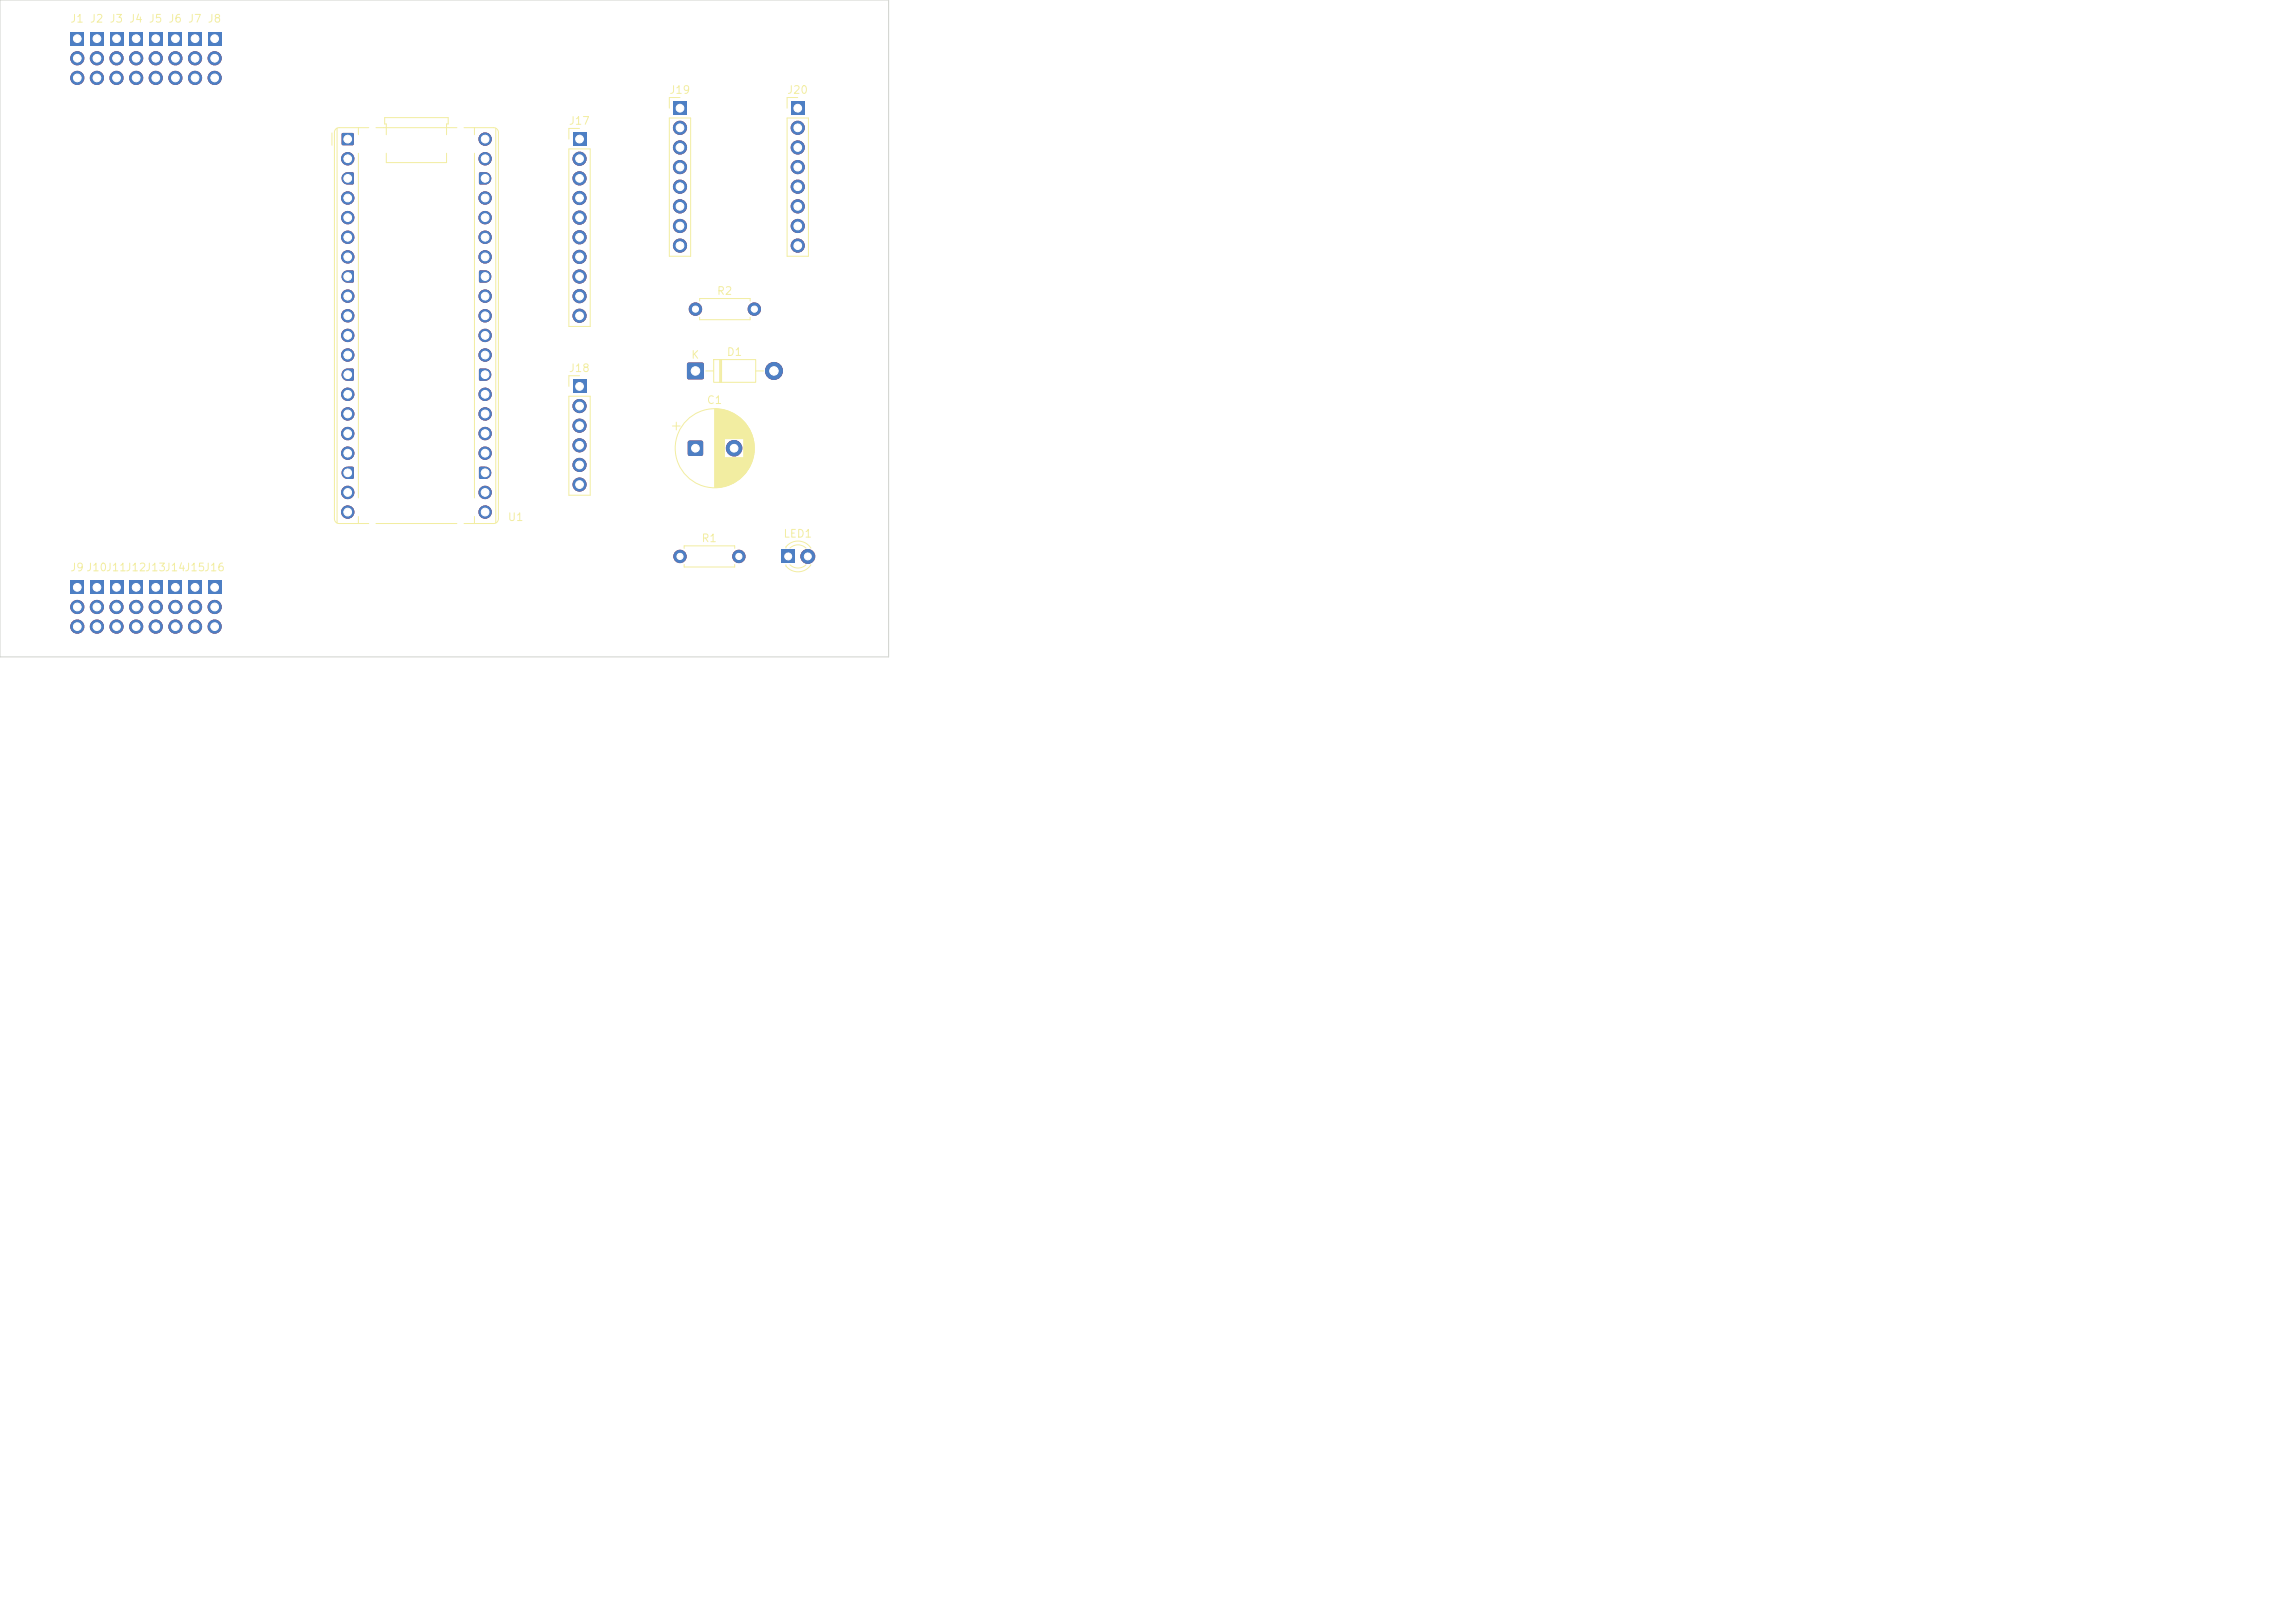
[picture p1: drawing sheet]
<svg xmlns="http://www.w3.org/2000/svg" width="297mm" height="210mm" viewBox="0 0 297 210" stroke-linecap="round" stroke-linejoin="round" font-family="sans-serif">
<defs><g id="words">
<g font-size="1" fill="#f2eda1">
<text x="9" y="3.2">J1 J2 J3 J4 J5 J6 J7 J8</text>
<text x="73.5" y="16.4">J17</text>
<text x="86.5" y="12.4">J19</text>
<text x="101.8" y="12.4">J20</text>
<text x="92.7" y="38.4">R2</text>
<text x="89.4" y="46.7">K</text>
<text x="94" y="46.3">D1</text>
<text x="73.5" y="48.4">J18</text>
<text x="91.4" y="52.5">C1</text>
<text x="65.6" y="67.7">U1</text>
<text x="90.7" y="70.4">R1</text>
<text x="101.3" y="69.8">LED1</text>
<text x="9" y="74.2">J9 J10J11J12J13J14J15J16</text>
</g>
</g></defs>
<path d="M89 47l.1-.1h1.8l.1 .1 .1 .2v1.7l-.1 .1-.2 .1h-1.7l-.1-.1-.1-.1v-1.7z" fill="#c83434"/>
<circle cx="100.2" cy="48" r="1.1" fill="#c83434" stroke="#c83434" stroke-width=".13"/>
<path d="M14.2 75.2h1.7v1.7h-1.7z" fill="#c83434"/>
<g fill="#c83434" stroke="#c83434" stroke-width=".13">
<circle cx="15.1" cy="78.5" r=".85"/>
<circle cx="15.1" cy="81.1" r=".85"/>
</g>
<path d="M89.1 57.1l.2-.1h1.5l.1 .1 .1 .2v1.5l-.1 .1-.1 .1h-1.5l-.2-.1-.1-.1v-1.5z" fill="#c83434"/>
<circle cx="95" cy="58" r="1" fill="#c83434" stroke="#c83434" stroke-width=".13"/>
<path d="M19.3 4.2h1.7v1.7h-1.7z" fill="#c83434"/>
<g fill="#c83434" stroke="#c83434" stroke-width=".13">
<circle cx="20.2" cy="7.5" r=".85"/>
<circle cx="20.2" cy="10.1" r=".85"/>
<circle cx="90" cy="40" r=".8"/>
<circle cx="97.6" cy="40" r=".8"/>
</g>
<path d="M26.9 75.2h1.7v1.7h-1.7z" fill="#c83434"/>
<g fill="#c83434" stroke="#c83434" stroke-width=".13">
<circle cx="27.8" cy="78.5" r=".85"/>
<circle cx="27.8" cy="81.1" r=".85"/>
</g>
<path d="M87.1 13.2h1.8v1.7h-1.8z" fill="#c83434"/>
<g fill="#c83434" stroke="#c83434" stroke-width=".13">
<circle cx="88" cy="16.5" r=".85"/>
<circle cx="88" cy="19.1" r=".85"/>
<circle cx="88" cy="21.6" r=".85"/>
<circle cx="88" cy="24.2" r=".85"/>
<circle cx="88" cy="26.7" r=".85"/>
<circle cx="88" cy="29.2" r=".85"/>
<circle cx="88" cy="31.8" r=".85"/>
</g>
<path d="M16.8 75.2h1.7v1.7h-1.7z" fill="#c83434"/>
<g fill="#c83434" stroke="#c83434" stroke-width=".13">
<circle cx="17.6" cy="78.5" r=".85"/>
<circle cx="17.6" cy="81.1" r=".85"/>
</g>
<path d="M44.3 17.3h1.4v1.4h-1.4z" fill="#c83434"/>
<circle cx="45" cy="20.5" r=".8" fill="#c83434" stroke="#c83434" stroke-width=".13"/>
<path d="M44.4 22.6l.5-.3h.7l.2 .1v1.4l-.2 .1h-.6a.8 .8 0 0 1-.7-.5 .8 .8 0 0 1 .1-.8z" fill="#c83434"/>
<g fill="#c83434" stroke="#c83434" stroke-width=".13">
<circle cx="45" cy="25.6" r=".8"/>
<circle cx="45" cy="28.2" r=".8"/>
<circle cx="45" cy="30.7" r=".8"/>
<circle cx="45" cy="33.2" r=".8"/>
</g>
<path d="M44.4 35.3l.5-.3h.7l.2 .1v1.4l-.2 .1h-.6a.8 .8 0 0 1-.7-.5 .8 .8 0 0 1 .1-.8z" fill="#c83434"/>
<g fill="#c83434" stroke="#c83434" stroke-width=".13">
<circle cx="45" cy="38.3" r=".8"/>
<circle cx="45" cy="40.9" r=".8"/>
<circle cx="45" cy="43.4" r=".8"/>
<circle cx="45" cy="45.9" r=".8"/>
</g>
<path d="M44.5 47.9l.5-.2h.6l.2 .1v1.4l-.2 .1h-.6a.8 .8 0 0 1-.8-.7v-.4z" fill="#c83434"/>
<g fill="#c83434" stroke="#c83434" stroke-width=".13">
<circle cx="45" cy="51" r=".8"/>
<circle cx="45" cy="53.6" r=".8"/>
<circle cx="45" cy="56.1" r=".8"/>
<circle cx="45" cy="58.6" r=".8"/>
</g>
<path d="M44.5 60.6l.5-.2h.6l.2 .1v1.4l-.2 .1h-.6a.8 .8 0 0 1-.8-.7v-.4z" fill="#c83434"/>
<g fill="#c83434" stroke="#c83434" stroke-width=".13">
<circle cx="45" cy="63.7" r=".8"/>
<circle cx="45" cy="66.3" r=".8"/>
<circle cx="62.8" cy="66.3" r=".8"/>
<circle cx="62.8" cy="63.7" r=".8"/>
</g>
<path d="M62.1 60.4h.7a.8 .8 0 0 1 .8 .7 .8 .8 0 0 1-.7 .9h-.8l-.1-.1v-1.3z" fill="#c83434"/>
<g fill="#c83434" stroke="#c83434" stroke-width=".13">
<circle cx="62.8" cy="58.6" r=".8"/>
<circle cx="62.8" cy="56.1" r=".8"/>
<circle cx="62.8" cy="53.6" r=".8"/>
<circle cx="62.8" cy="51" r=".8"/>
</g>
<path d="M62.1 47.7h.7a.8 .8 0 0 1 .8 .7 .8 .8 0 0 1-.7 .9h-.8l-.1-.1v-1.3z" fill="#c83434"/>
<g fill="#c83434" stroke="#c83434" stroke-width=".13">
<circle cx="62.8" cy="45.9" r=".8"/>
<circle cx="62.8" cy="43.4" r=".8"/>
<circle cx="62.8" cy="40.9" r=".8"/>
<circle cx="62.8" cy="38.3" r=".8"/>
</g>
<path d="M62.1 35h.7a.8 .8 0 0 1 .8 .8 .8 .8 0 0 1-.8 .8h-.7l-.1-.1v-1.3z" fill="#c83434"/>
<g fill="#c83434" stroke="#c83434" stroke-width=".13">
<circle cx="62.8" cy="33.2" r=".8"/>
<circle cx="62.8" cy="30.7" r=".8"/>
<circle cx="62.8" cy="28.2" r=".8"/>
<circle cx="62.8" cy="25.6" r=".8"/>
</g>
<path d="M62.1 22.3h.7a.8 .8 0 0 1 .8 .8 .8 .8 0 0 1-.8 .8h-.7l-.1-.1v-1.3z" fill="#c83434"/>
<g fill="#c83434" stroke="#c83434" stroke-width=".13">
<circle cx="62.8" cy="20.5" r=".8"/>
<circle cx="62.8" cy="18" r=".8"/>
</g>
<path d="M26.9 4.2h1.7v1.7h-1.7z" fill="#c83434"/>
<g fill="#c83434" stroke="#c83434" stroke-width=".13">
<circle cx="27.8" cy="7.5" r=".85"/>
<circle cx="27.8" cy="10.1" r=".85"/>
</g>
<path d="M19.3 75.2h1.7v1.7h-1.7z" fill="#c83434"/>
<g fill="#c83434" stroke="#c83434" stroke-width=".13">
<circle cx="20.2" cy="78.5" r=".85"/>
<circle cx="20.2" cy="81.1" r=".85"/>
</g>
<path d="M102.4 13.2h1.7v1.7h-1.7z" fill="#c83434"/>
<g fill="#c83434" stroke="#c83434" stroke-width=".13">
<circle cx="103.2" cy="16.5" r=".85"/>
<circle cx="103.2" cy="19.1" r=".85"/>
<circle cx="103.2" cy="21.6" r=".85"/>
<circle cx="103.2" cy="24.2" r=".85"/>
<circle cx="103.2" cy="26.7" r=".85"/>
<circle cx="103.2" cy="29.2" r=".85"/>
<circle cx="103.2" cy="31.8" r=".85"/>
</g>
<path d="M74.2 49.2h1.6v1.7h-1.6z" fill="#c83434"/>
<g fill="#c83434" stroke="#c83434" stroke-width=".13">
<circle cx="75" cy="52.5" r=".85"/>
<circle cx="75" cy="55.1" r=".85"/>
<circle cx="75" cy="57.6" r=".85"/>
<circle cx="75" cy="60.2" r=".85"/>
<circle cx="75" cy="62.7" r=".85"/>
</g>
<path d="M11.7 4.2h1.7v1.7h-1.7z" fill="#c83434"/>
<g fill="#c83434" stroke="#c83434" stroke-width=".13">
<circle cx="12.5" cy="7.5" r=".85"/>
<circle cx="12.5" cy="10.1" r=".85"/>
</g>
<path d="M14.2 4.2h1.7v1.7h-1.7z" fill="#c83434"/>
<g fill="#c83434" stroke="#c83434" stroke-width=".13">
<circle cx="15.1" cy="7.5" r=".85"/>
<circle cx="15.1" cy="10.1" r=".85"/>
</g>
<path d="M21.8 4.2h1.7v1.7h-1.7z" fill="#c83434"/>
<g fill="#c83434" stroke="#c83434" stroke-width=".13">
<circle cx="22.7" cy="7.5" r=".85"/>
<circle cx="22.7" cy="10.1" r=".85"/>
</g>
<path d="M9.2 75.2h1.6v1.7h-1.6z" fill="#c83434"/>
<g fill="#c83434" stroke="#c83434" stroke-width=".13">
<circle cx="10" cy="78.5" r=".85"/>
<circle cx="10" cy="81.1" r=".85"/>
</g>
<path d="M24.4 4.2h1.7v1.7h-1.7z" fill="#c83434"/>
<g fill="#c83434" stroke="#c83434" stroke-width=".13">
<circle cx="25.2" cy="7.5" r=".85"/>
<circle cx="25.2" cy="10.1" r=".85"/>
<circle cx="88" cy="72" r=".8"/>
<circle cx="95.6" cy="72" r=".8"/>
</g>
<path d="M11.7 75.2h1.7v1.7h-1.7z" fill="#c83434"/>
<g fill="#c83434" stroke="#c83434" stroke-width=".13">
<circle cx="12.5" cy="78.5" r=".85"/>
<circle cx="12.5" cy="81.1" r=".85"/>
</g>
<path d="M101.1 71.1h1.8v1.8h-1.8z" fill="#c83434"/>
<circle cx="104.5" cy="72" r=".9" fill="#c83434" stroke="#c83434" stroke-width=".13"/>
<path d="M24.4 75.2h1.7v1.7h-1.7z" fill="#c83434"/>
<g fill="#c83434" stroke="#c83434" stroke-width=".13">
<circle cx="25.2" cy="78.5" r=".85"/>
<circle cx="25.2" cy="81.1" r=".85"/>
</g>
<path d="M21.8 75.2h1.7v1.7h-1.7z" fill="#c83434"/>
<g fill="#c83434" stroke="#c83434" stroke-width=".13">
<circle cx="22.7" cy="78.5" r=".85"/>
<circle cx="22.7" cy="81.1" r=".85"/>
</g>
<path d="M74.2 17.2h1.6v1.7h-1.6z" fill="#c83434"/>
<g fill="#c83434" stroke="#c83434" stroke-width=".13">
<circle cx="75" cy="20.5" r=".85"/>
<circle cx="75" cy="23.1" r=".85"/>
<circle cx="75" cy="25.6" r=".85"/>
<circle cx="75" cy="28.2" r=".85"/>
<circle cx="75" cy="30.7" r=".85"/>
<circle cx="75" cy="33.2" r=".85"/>
<circle cx="75" cy="35.8" r=".85"/>
<circle cx="75" cy="38.3" r=".85"/>
<circle cx="75" cy="40.9" r=".85"/>
</g>
<path d="M9.2 4.2h1.6v1.7h-1.6z" fill="#c83434"/>
<g fill="#c83434" stroke="#c83434" stroke-width=".13">
<circle cx="10" cy="7.5" r=".85"/>
<circle cx="10" cy="10.1" r=".85"/>
</g>
<path d="M16.8 4.2h1.7v1.7h-1.7z" fill="#c83434"/>
<g fill="#c83434" stroke="#c83434" stroke-width=".13">
<circle cx="17.6" cy="7.5" r=".85"/>
<circle cx="17.6" cy="10.1" r=".85"/>
</g>
<path d="M89 47l.1-.1h1.8l.1 .1 .1 .2v1.7l-.1 .1-.2 .1h-1.7l-.1-.1-.1-.1v-1.7z" fill="#4d7fc4"/>
<circle cx="100.2" cy="48" r="1.1" fill="#4d7fc4" stroke="#4d7fc4" stroke-width=".13"/>
<path d="M14.2 75.2h1.7v1.7h-1.7z" fill="#4d7fc4"/>
<g fill="#4d7fc4" stroke="#4d7fc4" stroke-width=".13">
<circle cx="15.1" cy="78.5" r=".85"/>
<circle cx="15.1" cy="81.1" r=".85"/>
</g>
<path d="M89.1 57.1l.2-.1h1.5l.1 .1 .1 .2v1.5l-.1 .1-.1 .1h-1.5l-.2-.1-.1-.1v-1.5z" fill="#4d7fc4"/>
<circle cx="95" cy="58" r="1" fill="#4d7fc4" stroke="#4d7fc4" stroke-width=".13"/>
<path d="M19.3 4.2h1.7v1.7h-1.7z" fill="#4d7fc4"/>
<g fill="#4d7fc4" stroke="#4d7fc4" stroke-width=".13">
<circle cx="20.2" cy="7.5" r=".85"/>
<circle cx="20.2" cy="10.1" r=".85"/>
<circle cx="90" cy="40" r=".8"/>
<circle cx="97.6" cy="40" r=".8"/>
</g>
<path d="M26.9 75.2h1.7v1.7h-1.7z" fill="#4d7fc4"/>
<g fill="#4d7fc4" stroke="#4d7fc4" stroke-width=".13">
<circle cx="27.8" cy="78.5" r=".85"/>
<circle cx="27.8" cy="81.1" r=".85"/>
</g>
<path d="M87.1 13.2h1.8v1.7h-1.8z" fill="#4d7fc4"/>
<g fill="#4d7fc4" stroke="#4d7fc4" stroke-width=".13">
<circle cx="88" cy="16.5" r=".85"/>
<circle cx="88" cy="19.1" r=".85"/>
<circle cx="88" cy="21.6" r=".85"/>
<circle cx="88" cy="24.2" r=".85"/>
<circle cx="88" cy="26.7" r=".85"/>
<circle cx="88" cy="29.2" r=".85"/>
<circle cx="88" cy="31.8" r=".85"/>
</g>
<path d="M16.8 75.2h1.7v1.7h-1.7z" fill="#4d7fc4"/>
<g fill="#4d7fc4" stroke="#4d7fc4" stroke-width=".13">
<circle cx="17.6" cy="78.5" r=".85"/>
<circle cx="17.6" cy="81.1" r=".85"/>
</g>
<path d="M44.3 17.3h1.4v1.4h-1.4z" fill="#4d7fc4"/>
<circle cx="45" cy="20.5" r=".8" fill="#4d7fc4" stroke="#4d7fc4" stroke-width=".13"/>
<path d="M44.4 22.6l.5-.3h.7l.2 .1v1.4l-.2 .1h-.6a.8 .8 0 0 1-.7-.5 .8 .8 0 0 1 .1-.8z" fill="#4d7fc4"/>
<g fill="#4d7fc4" stroke="#4d7fc4" stroke-width=".13">
<circle cx="45" cy="25.6" r=".8"/>
<circle cx="45" cy="28.2" r=".8"/>
<circle cx="45" cy="30.7" r=".8"/>
<circle cx="45" cy="33.2" r=".8"/>
</g>
<path d="M44.4 35.3l.5-.3h.7l.2 .1v1.4l-.2 .1h-.6a.8 .8 0 0 1-.7-.5 .8 .8 0 0 1 .1-.8z" fill="#4d7fc4"/>
<g fill="#4d7fc4" stroke="#4d7fc4" stroke-width=".13">
<circle cx="45" cy="38.3" r=".8"/>
<circle cx="45" cy="40.9" r=".8"/>
<circle cx="45" cy="43.4" r=".8"/>
<circle cx="45" cy="45.9" r=".8"/>
</g>
<path d="M44.5 47.9l.5-.2h.6l.2 .1v1.4l-.2 .1h-.6a.8 .8 0 0 1-.8-.7v-.4z" fill="#4d7fc4"/>
<g fill="#4d7fc4" stroke="#4d7fc4" stroke-width=".13">
<circle cx="45" cy="51" r=".8"/>
<circle cx="45" cy="53.6" r=".8"/>
<circle cx="45" cy="56.1" r=".8"/>
<circle cx="45" cy="58.6" r=".8"/>
</g>
<path d="M44.5 60.6l.5-.2h.6l.2 .1v1.4l-.2 .1h-.6a.8 .8 0 0 1-.8-.7v-.4z" fill="#4d7fc4"/>
<g fill="#4d7fc4" stroke="#4d7fc4" stroke-width=".13">
<circle cx="45" cy="63.7" r=".8"/>
<circle cx="45" cy="66.3" r=".8"/>
<circle cx="62.8" cy="66.3" r=".8"/>
<circle cx="62.8" cy="63.7" r=".8"/>
</g>
<path d="M62.1 60.4h.7a.8 .8 0 0 1 .8 .7 .8 .8 0 0 1-.7 .9h-.8l-.1-.1v-1.3z" fill="#4d7fc4"/>
<g fill="#4d7fc4" stroke="#4d7fc4" stroke-width=".13">
<circle cx="62.8" cy="58.6" r=".8"/>
<circle cx="62.8" cy="56.1" r=".8"/>
<circle cx="62.8" cy="53.6" r=".8"/>
<circle cx="62.8" cy="51" r=".8"/>
</g>
<path d="M62.1 47.7h.7a.8 .8 0 0 1 .8 .7 .8 .8 0 0 1-.7 .9h-.8l-.1-.1v-1.3z" fill="#4d7fc4"/>
<g fill="#4d7fc4" stroke="#4d7fc4" stroke-width=".13">
<circle cx="62.8" cy="45.9" r=".8"/>
<circle cx="62.8" cy="43.4" r=".8"/>
<circle cx="62.8" cy="40.9" r=".8"/>
<circle cx="62.8" cy="38.3" r=".8"/>
</g>
<path d="M62.1 35h.7a.8 .8 0 0 1 .8 .8 .8 .8 0 0 1-.8 .8h-.7l-.1-.1v-1.3z" fill="#4d7fc4"/>
<g fill="#4d7fc4" stroke="#4d7fc4" stroke-width=".13">
<circle cx="62.8" cy="33.2" r=".8"/>
<circle cx="62.8" cy="30.7" r=".8"/>
<circle cx="62.8" cy="28.2" r=".8"/>
<circle cx="62.8" cy="25.6" r=".8"/>
</g>
<path d="M62.1 22.3h.7a.8 .8 0 0 1 .8 .8 .8 .8 0 0 1-.8 .8h-.7l-.1-.1v-1.3z" fill="#4d7fc4"/>
<g fill="#4d7fc4" stroke="#4d7fc4" stroke-width=".13">
<circle cx="62.8" cy="20.5" r=".8"/>
<circle cx="62.8" cy="18" r=".8"/>
</g>
<path d="M26.9 4.2h1.7v1.7h-1.7z" fill="#4d7fc4"/>
<g fill="#4d7fc4" stroke="#4d7fc4" stroke-width=".13">
<circle cx="27.8" cy="7.5" r=".85"/>
<circle cx="27.8" cy="10.1" r=".85"/>
</g>
<path d="M19.3 75.2h1.7v1.7h-1.7z" fill="#4d7fc4"/>
<g fill="#4d7fc4" stroke="#4d7fc4" stroke-width=".13">
<circle cx="20.2" cy="78.5" r=".85"/>
<circle cx="20.2" cy="81.1" r=".85"/>
</g>
<path d="M102.4 13.2h1.7v1.7h-1.7z" fill="#4d7fc4"/>
<g fill="#4d7fc4" stroke="#4d7fc4" stroke-width=".13">
<circle cx="103.2" cy="16.5" r=".85"/>
<circle cx="103.2" cy="19.1" r=".85"/>
<circle cx="103.2" cy="21.6" r=".85"/>
<circle cx="103.2" cy="24.2" r=".85"/>
<circle cx="103.2" cy="26.7" r=".85"/>
<circle cx="103.2" cy="29.2" r=".85"/>
<circle cx="103.2" cy="31.8" r=".85"/>
</g>
<path d="M74.2 49.2h1.6v1.7h-1.6z" fill="#4d7fc4"/>
<g fill="#4d7fc4" stroke="#4d7fc4" stroke-width=".13">
<circle cx="75" cy="52.5" r=".85"/>
<circle cx="75" cy="55.1" r=".85"/>
<circle cx="75" cy="57.6" r=".85"/>
<circle cx="75" cy="60.2" r=".85"/>
<circle cx="75" cy="62.7" r=".85"/>
</g>
<path d="M11.7 4.2h1.7v1.7h-1.7z" fill="#4d7fc4"/>
<g fill="#4d7fc4" stroke="#4d7fc4" stroke-width=".13">
<circle cx="12.5" cy="7.5" r=".85"/>
<circle cx="12.5" cy="10.1" r=".85"/>
</g>
<path d="M14.2 4.2h1.7v1.7h-1.7z" fill="#4d7fc4"/>
<g fill="#4d7fc4" stroke="#4d7fc4" stroke-width=".13">
<circle cx="15.1" cy="7.5" r=".85"/>
<circle cx="15.1" cy="10.1" r=".85"/>
</g>
<path d="M21.8 4.2h1.7v1.7h-1.7z" fill="#4d7fc4"/>
<g fill="#4d7fc4" stroke="#4d7fc4" stroke-width=".13">
<circle cx="22.7" cy="7.5" r=".85"/>
<circle cx="22.7" cy="10.1" r=".85"/>
</g>
<path d="M9.2 75.2h1.6v1.7h-1.6z" fill="#4d7fc4"/>
<g fill="#4d7fc4" stroke="#4d7fc4" stroke-width=".13">
<circle cx="10" cy="78.5" r=".85"/>
<circle cx="10" cy="81.1" r=".85"/>
</g>
<path d="M24.4 4.2h1.7v1.7h-1.7z" fill="#4d7fc4"/>
<g fill="#4d7fc4" stroke="#4d7fc4" stroke-width=".13">
<circle cx="25.2" cy="7.5" r=".85"/>
<circle cx="25.2" cy="10.1" r=".85"/>
<circle cx="88" cy="72" r=".8"/>
<circle cx="95.6" cy="72" r=".8"/>
</g>
<path d="M11.7 75.2h1.7v1.7h-1.7z" fill="#4d7fc4"/>
<g fill="#4d7fc4" stroke="#4d7fc4" stroke-width=".13">
<circle cx="12.5" cy="78.5" r=".85"/>
<circle cx="12.5" cy="81.1" r=".85"/>
</g>
<path d="M101.1 71.1h1.8v1.8h-1.8z" fill="#4d7fc4"/>
<circle cx="104.5" cy="72" r=".9" fill="#4d7fc4" stroke="#4d7fc4" stroke-width=".13"/>
<path d="M24.4 75.2h1.7v1.7h-1.7z" fill="#4d7fc4"/>
<g fill="#4d7fc4" stroke="#4d7fc4" stroke-width=".13">
<circle cx="25.2" cy="78.5" r=".85"/>
<circle cx="25.2" cy="81.1" r=".85"/>
</g>
<path d="M21.8 75.2h1.7v1.7h-1.7z" fill="#4d7fc4"/>
<g fill="#4d7fc4" stroke="#4d7fc4" stroke-width=".13">
<circle cx="22.7" cy="78.5" r=".85"/>
<circle cx="22.7" cy="81.1" r=".85"/>
</g>
<path d="M74.2 17.2h1.6v1.7h-1.6z" fill="#4d7fc4"/>
<g fill="#4d7fc4" stroke="#4d7fc4" stroke-width=".13">
<circle cx="75" cy="20.5" r=".85"/>
<circle cx="75" cy="23.1" r=".85"/>
<circle cx="75" cy="25.6" r=".85"/>
<circle cx="75" cy="28.2" r=".85"/>
<circle cx="75" cy="30.7" r=".85"/>
<circle cx="75" cy="33.2" r=".85"/>
<circle cx="75" cy="35.8" r=".85"/>
<circle cx="75" cy="38.3" r=".85"/>
<circle cx="75" cy="40.9" r=".85"/>
</g>
<path d="M9.2 4.2h1.6v1.7h-1.6z" fill="#4d7fc4"/>
<g fill="#4d7fc4" stroke="#4d7fc4" stroke-width=".13">
<circle cx="10" cy="7.5" r=".85"/>
<circle cx="10" cy="10.1" r=".85"/>
</g>
<path d="M16.8 4.2h1.7v1.7h-1.7z" fill="#4d7fc4"/>
<g fill="#4d7fc4" stroke="#4d7fc4" stroke-width=".13">
<circle cx="17.6" cy="7.5" r=".85"/>
<circle cx="17.6" cy="10.1" r=".85"/>
</g>
<g fill="none" stroke="#f2eda1" stroke-width=".13">
<path d="M43 17.2v1.6M43.6 16.6v51.1M46.4 16.5v.9M46.4 19.8v44.6M47.7 16.5h-3.8a.61 .61 0 0 0-.6 .6v50a.61 .61 0 0 0 .6 .6h3.8M48.7 16.5h10.4M50 17.4v-1.4h-.2v-.8h8.2v.8h-.2v1.4M50 19.8v1.2h7.8v-1.2M60.1 16.5h3.8a.61 .61 0 0 1 .6 .6v50a.61 .61 0 0 1-.6 .6h-3.8M61.4 16.5v.9M61.4 19.8v44.6M64.2 16.6v51.1"/>
<path d="M73.6 19.3h2.8v22.9h-2.8zM75 16.6h-1.4v1.4M86.6 15.3h2.8v17.9h-2.8zM88 12.6h-1.4v1.4M101.9 15.3h2.7v17.9h-2.7zM103.2 12.6h-1.3v1.4M90.5 39v-.4h6.6v.4M73.6 51.3h2.8v12.8h-2.8zM75 48.6h-1.4v1.4M87 55.1h1M87.5 54.6v1M90.5 41v.4h6.6v-.4"/>
<path d="M91.3 48h1.1M92.4 46.5h5.4v3h-5.4zM92.5 52.9v10.2M92.6 52.9v10.2M92.7 52.9v10.2M92.8 52.9v10.2M92.9 52.9v10.2M93 52.9v10.2M93.1 53v10M93.1 46.5v3M93.2 53v10M93.3 46.5v3"/>
<path d="M93.3 53v10M93.4 46.5v3M93.4 53v10M93.5 53v10M93.6 53v10M93.7 53.1v9.8M93.8 53.1v3.7M93.8 59.2v3.7M93.9 53.1v3.7M93.9 59.2v3.7M94 53.1v3.7M94 59.2v3.7"/>
<path d="M94 53.2v3.6M94 59.2v3.6M94.1 53.2v3.6M94.1 59.2v3.6M94.2 53.2v3.6M94.2 59.2v3.6M94.3 53.2v3.6M94.3 59.2v3.6M94.3 53.3v3.5M94.3 59.2v3.5M94.4 53.3v3.5M94.4 59.2v3.5"/>
<path d="M94.5 53.3v3.5M94.5 59.2v3.5M94.6 53.4v3.4M94.6 59.2v3.4M94.7 53.4v3.4M94.7 59.2v3.4M94.8 53.5v3.3M94.8 59.2v3.3M94.9 53.5v3.3M94.9 59.2v3.3M95 53.6v3.2M95 59.2v3.2"/>
<path d="M95.1 53.6v3.2M95.1 59.2v3.2M95.1 53.7v3.1M95.1 59.2v3.1M95.2 53.7v3.1M95.2 59.2v3.1M95.3 53.7v3.1M95.3 59.2v3.1M95.3 53.8v3M95.3 59.2v3M95.4 53.8v3M95.4 59.2v3"/>
<path d="M95.5 53.9v2.9M95.5 59.2v2.9M95.6 54v2.8M95.6 59.2v2.9M95.6 59.2v2.8M95.7 54v2.8M95.7 59.2v2.8M95.7 54.1v2.7M95.7 59.2v2.7M95.8 54.1v2.7M95.8 59.2v2.7M95.9 54.2v2.6"/>
<path d="M95.9 59.2v2.6M96 54.3v2.5M96 59.2v2.5M96.1 54.4v2.4M96.1 59.2v2.4M96.2 54.5v2.3M96.2 59.2v2.3M96.3 54.6v6.8M96.3 54.7v6.6M96.4 54.7v6.6M96.5 54.8v6.4M96.5 54.9v6.2"/>
<path d="M96.6 54.9v6.2M96.6 55v6M96.7 55.1v5.8M96.7 55.2v5.6M96.8 55.2v5.6M96.8 55.3v5.4M96.9 55.4v5.2M96.9 55.5v5M97 55.6v4.8M97.1 55.7v4.6M97.1 55.8v4.4M97.1 55.9v4.2"/>
<path d="M97.2 56v4M97.2 56.1v3.8M97.3 56.2v3.6M97.3 56.3v3.4M97.3 56.4v3.2M97.4 56.5v3M97.4 56.6v2.8M97.5 56.8v2.4M97.5 56.9v2.2M97.5 57.1v1.8M97.6 57.4v1.2M97.8 48h1"/>
<path d="M46.4 66.8v.9M48.7 67.7h10.4M61.4 66.8v.9M88.5 71v-.4h6.6v.4M88.5 73v.4h6.6v-.4M101.7 70.9v-.1a1.99 1.99 0 0 1 3.2 .1M101.7 73.1v.1a1.99 1.99 0 0 0 3.2-.1M102.2 70.9a1.5 1.5 0 0 1 2.1 0M102.2 73.1a1.5 1.5 0 0 0 2.1 0"/>
<circle cx="92.5" cy="58" r="5.1"/>
</g>
<path d="M0 0h115v85h-115z" fill="none" stroke="#d0d2cd" stroke-width=".13"/>
<g fill="#fff" stroke="#fff" stroke-width=".13">
<circle cx="90" cy="48" r=".55"/>
<circle cx="100.2" cy="48" r=".55"/>
<circle cx="15.1" cy="76" r=".5"/>
<circle cx="15.1" cy="78.5" r=".5"/>
<circle cx="15.1" cy="81.1" r=".5"/>
<circle cx="90" cy="58" r=".5"/>
<circle cx="95" cy="58" r=".5"/>
<circle cx="20.2" cy="5" r=".5"/>
<circle cx="20.2" cy="7.5" r=".5"/>
<circle cx="20.2" cy="10.1" r=".5"/>
<circle cx="90" cy="40" r=".4"/>
<circle cx="97.6" cy="40" r=".4"/>
<circle cx="27.8" cy="76" r=".5"/>
<circle cx="27.8" cy="78.5" r=".5"/>
<circle cx="27.8" cy="81.1" r=".5"/>
<circle cx="88" cy="14" r=".5"/>
<circle cx="88" cy="16.5" r=".5"/>
<circle cx="88" cy="19.1" r=".5"/>
<circle cx="88" cy="21.6" r=".5"/>
<circle cx="88" cy="24.2" r=".5"/>
<circle cx="88" cy="26.7" r=".5"/>
<circle cx="88" cy="29.2" r=".5"/>
<circle cx="88" cy="31.8" r=".5"/>
<circle cx="17.6" cy="76" r=".5"/>
<circle cx="17.6" cy="78.5" r=".5"/>
<circle cx="17.6" cy="81.1" r=".5"/>
<circle cx="45" cy="18" r=".5"/>
<circle cx="45" cy="20.5" r=".5"/>
<circle cx="45" cy="23.1" r=".5"/>
<circle cx="45" cy="25.6" r=".5"/>
<circle cx="45" cy="28.2" r=".5"/>
<circle cx="45" cy="30.7" r=".5"/>
<circle cx="45" cy="33.2" r=".5"/>
<circle cx="45" cy="35.8" r=".5"/>
<circle cx="45" cy="38.3" r=".5"/>
<circle cx="45" cy="40.9" r=".5"/>
<circle cx="45" cy="43.4" r=".5"/>
<circle cx="45" cy="45.9" r=".5"/>
<circle cx="45" cy="48.5" r=".5"/>
<circle cx="45" cy="51" r=".5"/>
<circle cx="45" cy="53.6" r=".5"/>
<circle cx="45" cy="56.1" r=".5"/>
<circle cx="45" cy="58.6" r=".5"/>
<circle cx="45" cy="61.2" r=".5"/>
<circle cx="45" cy="63.7" r=".5"/>
<circle cx="45" cy="66.3" r=".5"/>
<circle cx="62.8" cy="66.3" r=".5"/>
<circle cx="62.8" cy="63.7" r=".5"/>
<circle cx="62.8" cy="61.2" r=".5"/>
<circle cx="62.8" cy="58.6" r=".5"/>
<circle cx="62.8" cy="56.1" r=".5"/>
<circle cx="62.8" cy="53.6" r=".5"/>
<circle cx="62.8" cy="51" r=".5"/>
<circle cx="62.8" cy="48.5" r=".5"/>
<circle cx="62.8" cy="45.9" r=".5"/>
<circle cx="62.8" cy="43.4" r=".5"/>
<circle cx="62.8" cy="40.9" r=".5"/>
<circle cx="62.8" cy="38.3" r=".5"/>
<circle cx="62.8" cy="35.8" r=".5"/>
<circle cx="62.8" cy="33.2" r=".5"/>
<circle cx="62.8" cy="30.7" r=".5"/>
<circle cx="62.8" cy="28.2" r=".5"/>
<circle cx="62.8" cy="25.6" r=".5"/>
<circle cx="62.8" cy="23.1" r=".5"/>
<circle cx="62.8" cy="20.5" r=".5"/>
<circle cx="62.8" cy="18" r=".5"/>
<circle cx="27.8" cy="5" r=".5"/>
<circle cx="27.8" cy="7.5" r=".5"/>
<circle cx="27.8" cy="10.1" r=".5"/>
<circle cx="20.2" cy="76" r=".5"/>
<circle cx="20.2" cy="78.5" r=".5"/>
<circle cx="20.2" cy="81.1" r=".5"/>
<circle cx="103.2" cy="14" r=".5"/>
<circle cx="103.2" cy="16.5" r=".5"/>
<circle cx="103.2" cy="19.1" r=".5"/>
<circle cx="103.2" cy="21.6" r=".5"/>
<circle cx="103.2" cy="24.2" r=".5"/>
<circle cx="103.2" cy="26.7" r=".5"/>
<circle cx="103.2" cy="29.2" r=".5"/>
<circle cx="103.2" cy="31.8" r=".5"/>
<circle cx="75" cy="50" r=".5"/>
<circle cx="75" cy="52.5" r=".5"/>
<circle cx="75" cy="55.1" r=".5"/>
<circle cx="75" cy="57.6" r=".5"/>
<circle cx="75" cy="60.2" r=".5"/>
<circle cx="75" cy="62.7" r=".5"/>
<circle cx="12.5" cy="5" r=".5"/>
<circle cx="12.5" cy="7.5" r=".5"/>
<circle cx="12.5" cy="10.1" r=".5"/>
<circle cx="15.1" cy="5" r=".5"/>
<circle cx="15.1" cy="7.5" r=".5"/>
<circle cx="15.1" cy="10.1" r=".5"/>
<circle cx="22.7" cy="5" r=".5"/>
<circle cx="22.7" cy="7.5" r=".5"/>
<circle cx="22.7" cy="10.1" r=".5"/>
<circle cx="10" cy="76" r=".5"/>
<circle cx="10" cy="78.5" r=".5"/>
<circle cx="10" cy="81.1" r=".5"/>
<circle cx="25.2" cy="5" r=".5"/>
<circle cx="25.2" cy="7.5" r=".5"/>
<circle cx="25.2" cy="10.1" r=".5"/>
<circle cx="88" cy="72" r=".4"/>
<circle cx="95.6" cy="72" r=".4"/>
<circle cx="12.5" cy="76" r=".5"/>
<circle cx="12.5" cy="78.5" r=".5"/>
<circle cx="12.5" cy="81.1" r=".5"/>
<circle cx="102" cy="72" r=".45"/>
<circle cx="104.5" cy="72" r=".45"/>
<circle cx="25.2" cy="76" r=".5"/>
<circle cx="25.2" cy="78.5" r=".5"/>
<circle cx="25.2" cy="81.1" r=".5"/>
<circle cx="22.7" cy="76" r=".5"/>
<circle cx="22.7" cy="78.5" r=".5"/>
<circle cx="22.7" cy="81.1" r=".5"/>
<circle cx="75" cy="18" r=".5"/>
<circle cx="75" cy="20.5" r=".5"/>
<circle cx="75" cy="23.1" r=".5"/>
<circle cx="75" cy="25.6" r=".5"/>
<circle cx="75" cy="28.2" r=".5"/>
<circle cx="75" cy="30.7" r=".5"/>
<circle cx="75" cy="33.2" r=".5"/>
<circle cx="75" cy="35.8" r=".5"/>
<circle cx="75" cy="38.3" r=".5"/>
<circle cx="75" cy="40.9" r=".5"/>
<circle cx="10" cy="5" r=".5"/>
<circle cx="10" cy="7.5" r=".5"/>
<circle cx="10" cy="10.1" r=".5"/>
<circle cx="17.6" cy="5" r=".5"/>
<circle cx="17.6" cy="7.5" r=".5"/>
<circle cx="17.6" cy="10.1" r=".5"/>
</g>
<use href="#words"/>
</svg>
